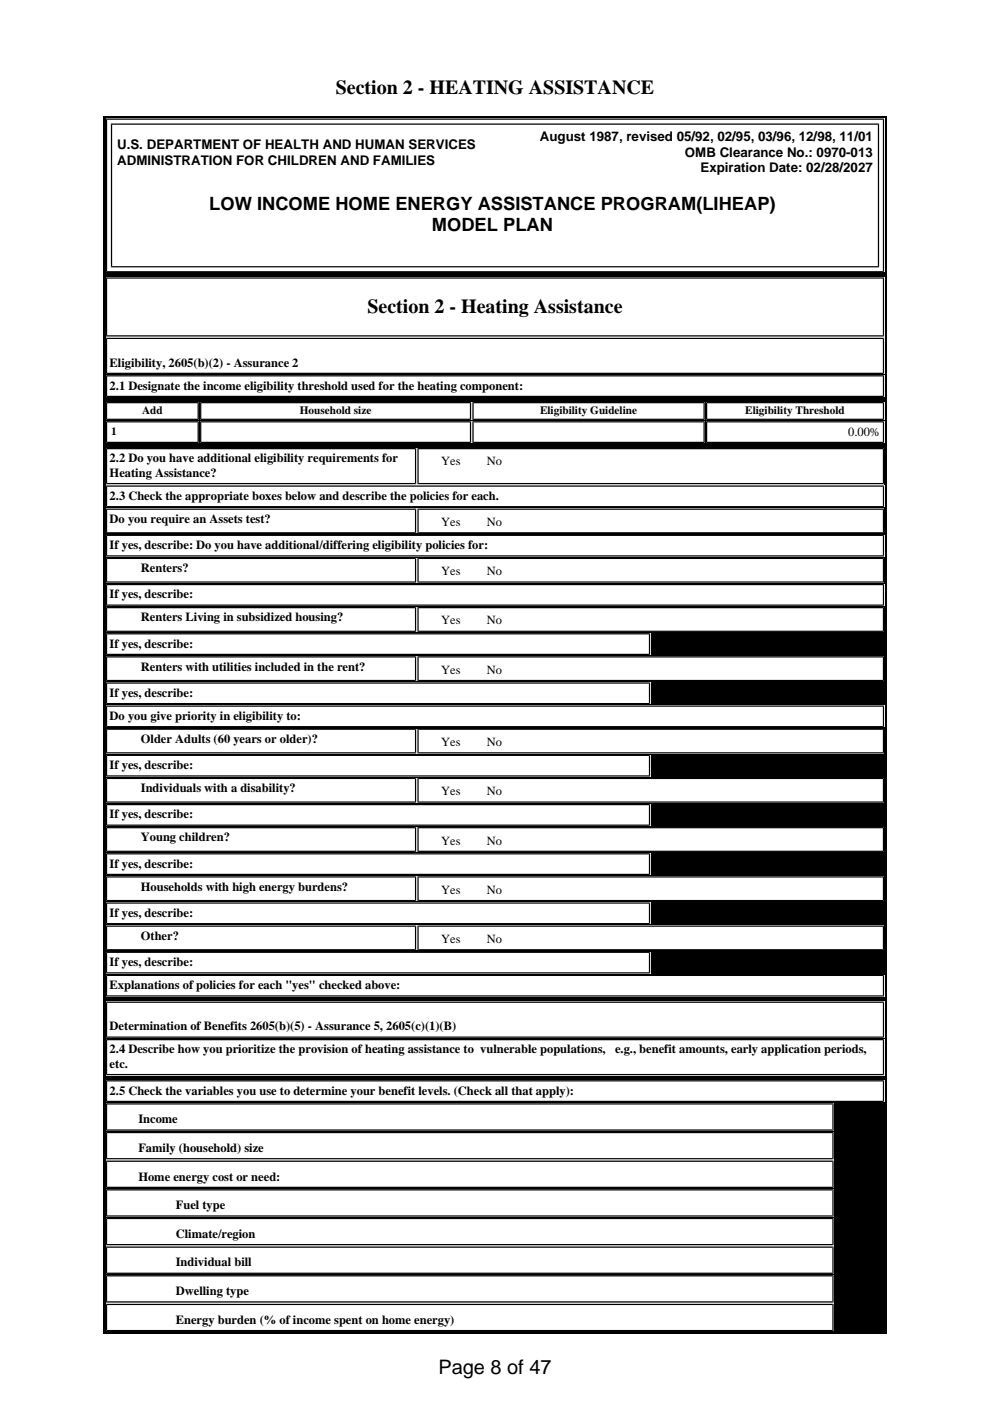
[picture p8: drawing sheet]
<svg xmlns="http://www.w3.org/2000/svg" width="210mm" height="297mm" viewBox="0 0 210 297" stroke-linecap="round" stroke-linejoin="round" font-family="sans-serif">
<defs><g id="words">
<g font-size="4.2">
<text x="71.2" y="19.8">Section 2 - HEATING ASSISTANCE</text>
<text x="77.9" y="66.3">Section 2 - Heating Assistance</text>
<text x="92.9" y="291.3">Page 8 of 47</text>
</g>
<g font-size="3.9">
<text x="44.4" y="44.6">LOW INCOME HOME ENERGY ASSISTANCE PROGRAM(LIHEAP)</text>
<text x="91.6" y="49">MODEL PLAN</text>
</g>
<g font-size="2.8">
<text x="114.5" y="30">August 1987, revised 05/92, 02/95, 03/96, 12/98, 11/01</text>
<text x="24.8" y="31.6">U.S. DEPARTMENT OF HEALTH AND HUMAN SERVICES</text>
<text x="24.8" y="34.9">ADMINISTRATION FOR CHILDREN AND FAMILIES</text>
<text x="145.2" y="33.3">OMB Clearance No.: 0970-013</text>
<text x="148.5" y="36.5">Expiration Date: 02/28/2027</text>
</g>
<g font-size="2.6">
<text x="23.2" y="77.7">Eligibility, 2605(b)(2) - Assurance 2</text>
<text x="23.2" y="82.6">2.1 Designate the income eligibility threshold used for the heating component:</text>
<text x="179.8" y="92.4">0.00%</text>
<text x="23.2" y="98">2.2 Do you have additional eligibility requirements for</text>
<text x="23.2" y="101.1">Heating Assistance?</text>
<text x="93.5" y="98.7">Yes</text>
<text x="103.2" y="98.7">No</text>
<text x="23.2" y="106">2.3 Check the appropriate boxes below and describe the policies for each.</text>
<text x="23.2" y="110.9">Do you require an Assets test?</text>
<text x="93.5" y="111.5">Yes</text>
<text x="103.2" y="111.5">No</text>
<text x="23.2" y="116.4">If yes, describe: Do you have additional/differing eligibility policies for:</text>
<text x="29.9" y="121.3">Renters?</text>
<text x="93.5" y="122">Yes</text>
<text x="103.2" y="122">No</text>
<text x="23.2" y="126.9">If yes, describe:</text>
<text x="29.9" y="131.8">Renters Living in subsidized housing?</text>
<text x="23.2" y="137.3">If yes, describe:</text>
<text x="93.5" y="132.4">Yes</text>
<text x="103.2" y="132.4">No</text>
<text x="29.9" y="142.2">Renters with utilities included in the rent?</text>
<text x="93.5" y="142.8">Yes</text>
<text x="103.2" y="142.8">No</text>
<text x="23.2" y="147.7">If yes, describe:</text>
<text x="23.2" y="152.6">Do you give priority in eligibility to:</text>
<text x="29.9" y="157.5">Older Adults (60 years or older)?</text>
<text x="93.5" y="158.2">Yes</text>
<text x="103.2" y="158.2">No</text>
<text x="23.2" y="163.1">If yes, describe:</text>
<text x="29.9" y="168">Individuals with a disability?</text>
<text x="23.2" y="173.5">If yes, describe:</text>
<text x="93.5" y="168.6">Yes</text>
<text x="103.2" y="168.6">No</text>
<text x="29.9" y="178.4">Young children?</text>
<text x="93.5" y="179.1">Yes</text>
<text x="103.2" y="179.1">No</text>
<text x="23.2" y="183.9">If yes, describe:</text>
<text x="29.9" y="188.8">Households with high energy burdens?</text>
<text x="93.5" y="189.5">Yes</text>
<text x="103.2" y="189.5">No</text>
<text x="23.2" y="194.4">If yes, describe:</text>
<text x="29.9" y="199.3">Other?</text>
<text x="93.5" y="199.9">Yes</text>
<text x="103.2" y="199.9">No</text>
<text x="23.2" y="204.8">If yes, describe:</text>
<text x="23.2" y="209.7">Explanations of policies for each &quot;yes&quot; checked above:</text>
<text x="23.2" y="218.5">Determination of Benefits 2605(b)(5) - Assurance 5, 2605(c)(1)(B)</text>
<text x="23.2" y="223.3">2.4 Describe how you prioritize the provision of heating assistance to vulnerable populations,</text>
<text x="23.2" y="226.4">etc.</text>
<text x="130.4" y="223.3">e.g., benefit amounts, early application periods,</text>
<text x="23.2" y="232.1">2.5 Check the variables you use to determine your benefit levels. (Check all that apply):</text>
<text x="29.3" y="238.2">Income</text>
<text x="29.3" y="244.2">Family (household) size</text>
<text x="29.3" y="250.3">Home energy cost or need:</text>
<text x="37.3" y="256.4">Fuel type</text>
<text x="37.3" y="262.4">Climate/region</text>
<text x="37.3" y="268.5">Individual bill</text>
<text x="37.3" y="274.6">Dwelling type</text>
<text x="37.3" y="280.7">Energy burden (% of income spent on home energy)</text>
</g>
<g font-size="2.4">
<text x="30.1" y="87.8">Add</text>
<text x="63.6" y="87.8">Household size</text>
<text x="114.5" y="87.8">Eligibility Guideline</text>
<text x="158" y="87.8">Eligibility Threshold</text>
<text x="23.6" y="92.3">1</text>
</g>
</g></defs>
<path d="M21.9 24.6h166.1v33.7h-166.1z" fill="#000"/>
<path d="M21.9 24.7h166.1M22.1 24.6v33.7M187.8 24.6v33.7M21.9 58.1h166.1" fill="none" stroke="#000" stroke-width=".26"/>
<path d="M22.5 25.1h164.9v32.6h-164.9z" fill="#fff"/>
<path d="M22.5 25.3h164.9M22.6 25.1v32.6M23.5 26.3h162.9M23.6 26.2v30.5M186.3 26.2v30.5M187.3 25.1v32.6M21.9 58.4h166.1M22.1 58.3v26.4M22.5 57.6h164.9M23.5 56.6h162.9M187.8 58.3v26.4M21.9 84.6h166.1" fill="none" stroke="#000" stroke-width=".26"/>
<path d="M21.9 58.3h166.1v26.4h-166.1z" fill="#000"/>
<path d="M22.5 58.8h164.9v12.5h-164.9z" fill="#fff"/>
<path d="M22.5 58.9h164.9M22.6 58.8v12.5M187.3 58.8v12.5M22.5 71.2h164.9" fill="none" stroke="#000" stroke-width=".26"/>
<path d="M22.5 71.6h164.9v7.7h-164.9z" fill="#fff"/>
<path d="M22.5 71.7h164.9M22.5 79.2h164.9M22.6 71.6v7.7M187.3 71.6v7.7" fill="none" stroke="#000" stroke-width=".26"/>
<path d="M22.5 79.5h164.9v4.7h-164.9z" fill="#fff"/>
<path d="M22.5 79.7h164.9M22.6 79.6v4.6M187.3 79.6v4.6M21.9 84.8h166.1M21.9 94.3h166.1M22.1 84.7v9.8M22.5 84h164.9M187.8 84.7v9.8" fill="none" stroke="#000" stroke-width=".26"/>
<path d="M21.9 84.7h166.1v9.8h-166.1z" fill="#000"/>
<path d="M22.5 85.2h19.7v3.8h-19.7z" fill="#fff"/>
<path d="M22.5 85.4h19.7M22.5 88.9h19.7M22.6 85.2v3.8M42 85.2v3.8" fill="none" stroke="#000" stroke-width=".26"/>
<path d="M42.4 85.2h57.5v3.8h-57.5z" fill="#fff"/>
<path d="M42.4 85.4h57.5M42.4 88.9h57.5M42.6 85.2v3.8M99.8 85.2v3.8" fill="none" stroke="#000" stroke-width=".26"/>
<path d="M100.2 85.2h49.2v3.8h-49.2z" fill="#fff"/>
<path d="M100.2 85.4h49.2M100.2 88.9h49.2M100.3 85.2v3.8M149.3 85.2v3.8" fill="none" stroke="#000" stroke-width=".26"/>
<path d="M149.7 85.2h37.7v3.8h-37.7z" fill="#fff"/>
<path d="M149.7 85.4h37.7M149.7 88.9h37.7M149.8 85.2v3.8M187.3 85.2v3.8" fill="none" stroke="#000" stroke-width=".26"/>
<path d="M22.5 89.3h19.7v4.6h-19.7z" fill="#fff"/>
<path d="M22.5 89.4h19.7M22.5 93.8h19.7M22.6 89.3v4.6M42 89.3v4.6" fill="none" stroke="#000" stroke-width=".26"/>
<path d="M42.4 89.3h57.5v4.6h-57.5z" fill="#fff"/>
<path d="M42.4 89.4h57.5M42.4 93.8h57.5M42.6 89.3v4.6M99.8 89.3v4.6" fill="none" stroke="#000" stroke-width=".26"/>
<path d="M100.2 89.3h49.2v4.6h-49.2z" fill="#fff"/>
<path d="M100.2 89.4h49.2M100.2 93.8h49.2M100.3 89.3v4.6M149.3 89.3v4.6" fill="none" stroke="#000" stroke-width=".26"/>
<path d="M149.7 89.3h37.7v4.6h-37.7z" fill="#fff"/>
<path d="M21.9 94.6h166.1M22.1 94.5v117.3M149.7 89.4h37.7M149.7 93.8h37.7M149.8 89.3v4.6M187.3 89.3v4.6M187.8 94.5v117.3M21.9 211.7h166.1" fill="none" stroke="#000" stroke-width=".26"/>
<path d="M21.9 94.5h166.1v117.3h-166.1z" fill="#000"/>
<path d="M22.5 95h65.7v7.7h-65.7z" fill="#fff"/>
<path d="M22.5 95.1h65.7M22.6 95v7.7M88.1 95v7.7M22.5 102.5h65.7" fill="none" stroke="#000" stroke-width=".26"/>
<path d="M88.5 95h98.9v7.7h-98.9z" fill="#fff"/>
<path d="M88.5 95.1h98.9M88.6 95v7.7M187.3 95v7.7M88.5 102.5h98.9" fill="none" stroke="#000" stroke-width=".26"/>
<path d="M22.5 102.9h164.9v4.7h-164.9z" fill="#fff"/>
<path d="M22.5 103.1h164.9M22.5 107.4h164.9M22.6 102.9v4.7M187.3 102.9v4.7" fill="none" stroke="#000" stroke-width=".26"/>
<path d="M22.5 107.8h65.7v5.3h-65.7z" fill="#fff"/>
<path d="M22.5 108h65.7M22.5 113h65.7M22.6 107.8v5.3M88.1 107.8v5.3" fill="none" stroke="#000" stroke-width=".26"/>
<path d="M88.5 107.8h98.9v5.3h-98.9z" fill="#fff"/>
<path d="M88.5 108h98.9M88.5 113h98.9M88.6 107.8v5.3M187.3 107.8v5.3" fill="none" stroke="#000" stroke-width=".26"/>
<path d="M22.5 113.4h164.9v4.6h-164.9z" fill="#fff"/>
<path d="M22.5 113.5h164.9M22.5 117.9h164.9M22.6 113.4v4.6M187.3 113.4v4.6" fill="none" stroke="#000" stroke-width=".26"/>
<path d="M22.5 118.3h65.7v5.2h-65.7z" fill="#fff"/>
<path d="M22.5 118.4h65.7M22.6 118.3v5.2M88.1 118.3v5.2M22.5 123.4h65.7" fill="none" stroke="#000" stroke-width=".26"/>
<path d="M88.5 118.3h98.9v5.2h-98.9z" fill="#fff"/>
<path d="M88.5 118.4h98.9M88.6 118.3v5.2M187.3 118.3v5.2M88.5 123.4h98.9" fill="none" stroke="#000" stroke-width=".26"/>
<path d="M22.5 123.8h164.9v4.6h-164.9z" fill="#fff"/>
<path d="M22.5 123.9h164.9M22.5 128.3h164.9M22.6 123.8v4.6M187.3 123.8v4.6" fill="none" stroke="#000" stroke-width=".26"/>
<path d="M22.5 128.7h65.7v5.3h-65.7z" fill="#fff"/>
<path d="M22.5 128.8h65.7M22.5 133.8h65.7M22.6 128.7v5.3M88.1 128.7v5.3" fill="none" stroke="#000" stroke-width=".26"/>
<path d="M88.5 128.7h98.9v5.3h-98.9z" fill="#fff"/>
<path d="M88.5 128.8h98.9M88.5 133.8h98.9M88.6 128.7v5.3M187.3 128.7v5.3" fill="none" stroke="#000" stroke-width=".26"/>
<path d="M22.5 134.2h115.3v4.7h-115.3z" fill="#fff"/>
<path d="M22.5 134.4h115.3M22.5 138.7h115.3M22.6 134.2v4.7M137.7 134.2v4.7" fill="none" stroke="#000" stroke-width=".26"/>
<path d="M22.5 139.1h65.7v5.3h-65.7z" fill="#fff"/>
<path d="M22.5 139.3h65.7M22.6 139.1v5.3M88.1 139.1v5.3M22.5 144.3h65.7" fill="none" stroke="#000" stroke-width=".26"/>
<path d="M88.5 139.1h98.9v5.3h-98.9z" fill="#fff"/>
<path d="M88.5 139.3h98.9M88.6 139.1v5.3M187.3 139.1v5.3M88.5 144.3h98.9" fill="none" stroke="#000" stroke-width=".26"/>
<path d="M22.5 144.7h115.3v4.6h-115.3z" fill="#fff"/>
<path d="M22.5 144.8h115.3M22.5 149.2h115.3M22.6 144.7v4.6M137.7 144.7v4.6" fill="none" stroke="#000" stroke-width=".26"/>
<path d="M22.5 149.6h164.9v4.6h-164.9z" fill="#fff"/>
<path d="M22.5 149.7h164.9M22.5 154.1h164.9M22.6 149.6v4.6M187.3 149.6v4.6" fill="none" stroke="#000" stroke-width=".26"/>
<path d="M22.5 154.5h65.7v5.3h-65.7z" fill="#fff"/>
<path d="M22.5 154.6h65.7M22.5 159.6h65.7M22.6 154.5v5.3M88.1 154.5v5.3" fill="none" stroke="#000" stroke-width=".26"/>
<path d="M88.5 154.5h98.9v5.3h-98.9z" fill="#fff"/>
<path d="M88.5 154.6h98.9M88.5 159.6h98.9M88.6 154.5v5.3M187.3 154.5v5.3" fill="none" stroke="#000" stroke-width=".26"/>
<path d="M22.5 160h115.3v4.6h-115.3z" fill="#fff"/>
<path d="M22.5 160.1h115.3M22.5 164.5h115.3M22.6 160v4.6M137.7 160v4.6" fill="none" stroke="#000" stroke-width=".26"/>
<path d="M22.5 164.9h65.7v5.3h-65.7z" fill="#fff"/>
<path d="M22.5 165h65.7M22.5 170.1h65.7M22.6 164.9v5.3M88.1 164.9v5.3" fill="none" stroke="#000" stroke-width=".26"/>
<path d="M88.5 164.9h98.9v5.3h-98.9z" fill="#fff"/>
<path d="M88.5 165h98.9M88.5 170.1h98.9M88.6 164.9v5.3M187.3 164.9v5.3" fill="none" stroke="#000" stroke-width=".26"/>
<path d="M22.5 170.5h115.3v4.6h-115.3z" fill="#fff"/>
<path d="M22.5 170.6h115.3M22.5 175h115.3M22.6 170.5v4.6M137.7 170.5v4.6" fill="none" stroke="#000" stroke-width=".26"/>
<path d="M22.5 175.3h65.7v5.3h-65.7z" fill="#fff"/>
<path d="M22.5 175.5h65.7M22.6 175.4v5.2M88.1 175.4v5.2M22.5 180.5h65.7" fill="none" stroke="#000" stroke-width=".26"/>
<path d="M88.5 175.3h98.9v5.3h-98.9z" fill="#fff"/>
<path d="M88.5 175.5h98.9M88.6 175.4v5.2M187.3 175.4v5.2M88.5 180.5h98.9" fill="none" stroke="#000" stroke-width=".26"/>
<path d="M22.5 180.9h115.3v4.6h-115.3z" fill="#fff"/>
<path d="M22.5 181h115.3M22.5 185.4h115.3M22.6 180.9v4.6M137.7 180.9v4.6" fill="none" stroke="#000" stroke-width=".26"/>
<path d="M22.5 185.8h65.7v5.3h-65.7z" fill="#fff"/>
<path d="M22.5 185.9h65.7M22.5 190.9h65.7M22.6 185.8v5.3M88.1 185.8v5.3" fill="none" stroke="#000" stroke-width=".26"/>
<path d="M88.5 185.8h98.9v5.3h-98.9z" fill="#fff"/>
<path d="M88.5 185.9h98.9M88.5 190.9h98.9M88.6 185.8v5.3M187.3 185.8v5.3" fill="none" stroke="#000" stroke-width=".26"/>
<path d="M22.5 191.3h115.3v4.7h-115.3z" fill="#fff"/>
<path d="M22.5 191.5h115.3M22.5 195.8h115.3M22.6 191.3v4.7M137.7 191.3v4.7" fill="none" stroke="#000" stroke-width=".26"/>
<path d="M22.5 196.2h65.7v5.3h-65.7z" fill="#fff"/>
<path d="M22.5 196.4h65.7M22.6 196.2v5.3M88.1 196.2v5.3M22.5 201.4h65.7" fill="none" stroke="#000" stroke-width=".26"/>
<path d="M88.5 196.2h98.9v5.3h-98.9z" fill="#fff"/>
<path d="M88.5 196.4h98.9M88.6 196.2v5.3M187.3 196.2v5.3M88.5 201.4h98.9" fill="none" stroke="#000" stroke-width=".26"/>
<path d="M22.5 201.8h115.3v4.6h-115.3z" fill="#fff"/>
<path d="M22.5 201.9h115.3M22.5 206.3h115.3M22.6 201.8v4.6M137.7 201.8v4.6" fill="none" stroke="#000" stroke-width=".26"/>
<path d="M22.5 206.7h164.9v4.6h-164.9z" fill="#fff"/>
<path d="M21.9 212h166.1M22.1 211.8v16.7M22.5 206.8h164.9M22.5 211.2h164.9M22.6 206.7v4.6M187.3 206.7v4.6M187.8 211.8v16.7M21.9 228.4h166.1" fill="none" stroke="#000" stroke-width=".26"/>
<path d="M21.9 211.8h166.1v16.7h-166.1z" fill="#000"/>
<path d="M22.5 212.4h164.9v7.6h-164.9z" fill="#fff"/>
<path d="M22.5 212.5h164.9M22.5 219.9h164.9M22.6 212.4v7.6M187.3 212.4v7.6" fill="none" stroke="#000" stroke-width=".26"/>
<path d="M22.5 220.3h164.9v7.7h-164.9z" fill="#fff"/>
<path d="M21.9 228.6h166.1M22.1 228.5v54.3M22.5 220.4h164.9M22.5 227.8h164.9M22.6 220.3v7.7M187.3 220.3v7.7M187.8 228.5v54.3M21.9 282.6h166.1" fill="none" stroke="#000" stroke-width=".26"/>
<path d="M21.9 228.5h166.1v54.3h-166.1z" fill="#000"/>
<path d="M22.5 229h164.9v4.7h-164.9z" fill="#fff"/>
<path d="M22.5 229.2h164.9M22.5 233.5h164.9M22.6 229v4.7M187.3 229v4.7" fill="none" stroke="#000" stroke-width=".26"/>
<path d="M22.5 233.9h154.2v5.8h-154.2z" fill="#fff"/>
<path d="M22.5 234.1h154.2M22.5 239.6h154.2M22.6 233.9v5.8M176.6 233.9v5.8" fill="none" stroke="#000" stroke-width=".26"/>
<path d="M22.5 240h154.2v5.8h-154.2z" fill="#fff"/>
<path d="M22.6 240v5.8M176.6 240v5.8M22.5 240.1h154.2M22.5 245.7h154.2" fill="none" stroke="#000" stroke-width=".26"/>
<path d="M22.5 246.1h154.2v5.8h-154.2z" fill="#fff"/>
<path d="M22.5 246.2h154.2M22.5 251.7h154.2M22.6 246.1v5.8M176.6 246.1v5.8" fill="none" stroke="#000" stroke-width=".26"/>
<path d="M22.5 252.1h154.2v5.8h-154.2z" fill="#fff"/>
<path d="M22.5 252.3h154.2M22.5 257.8h154.2M22.6 252.1v5.8M176.6 252.1v5.8" fill="none" stroke="#000" stroke-width=".26"/>
<path d="M22.5 258.2h154.2v5.8h-154.2z" fill="#fff"/>
<path d="M22.5 258.3h154.2M22.6 258.2v5.8M176.6 258.2v5.8M22.5 263.9h154.2" fill="none" stroke="#000" stroke-width=".26"/>
<path d="M22.5 264.3h154.2v5.8h-154.2z" fill="#fff"/>
<path d="M22.5 264.4h154.2M22.5 270h154.2M22.6 264.3v5.8M176.6 264.3v5.8" fill="none" stroke="#000" stroke-width=".26"/>
<path d="M22.5 270.4h154.2v5.8h-154.2z" fill="#fff"/>
<path d="M22.5 270.5h154.2M22.5 276h154.2M22.6 270.4v5.8M176.6 270.4v5.8" fill="none" stroke="#000" stroke-width=".26"/>
<path d="M22.5 276.4h154.2v5.8h-154.2z" fill="#fff"/>
<path d="M22.5 276.6h154.2M22.6 276.4v5.8M176.6 276.4v5.8M22.5 282.1h154.2" fill="none" stroke="#000" stroke-width=".26"/>
<use href="#words"/>
</svg>
